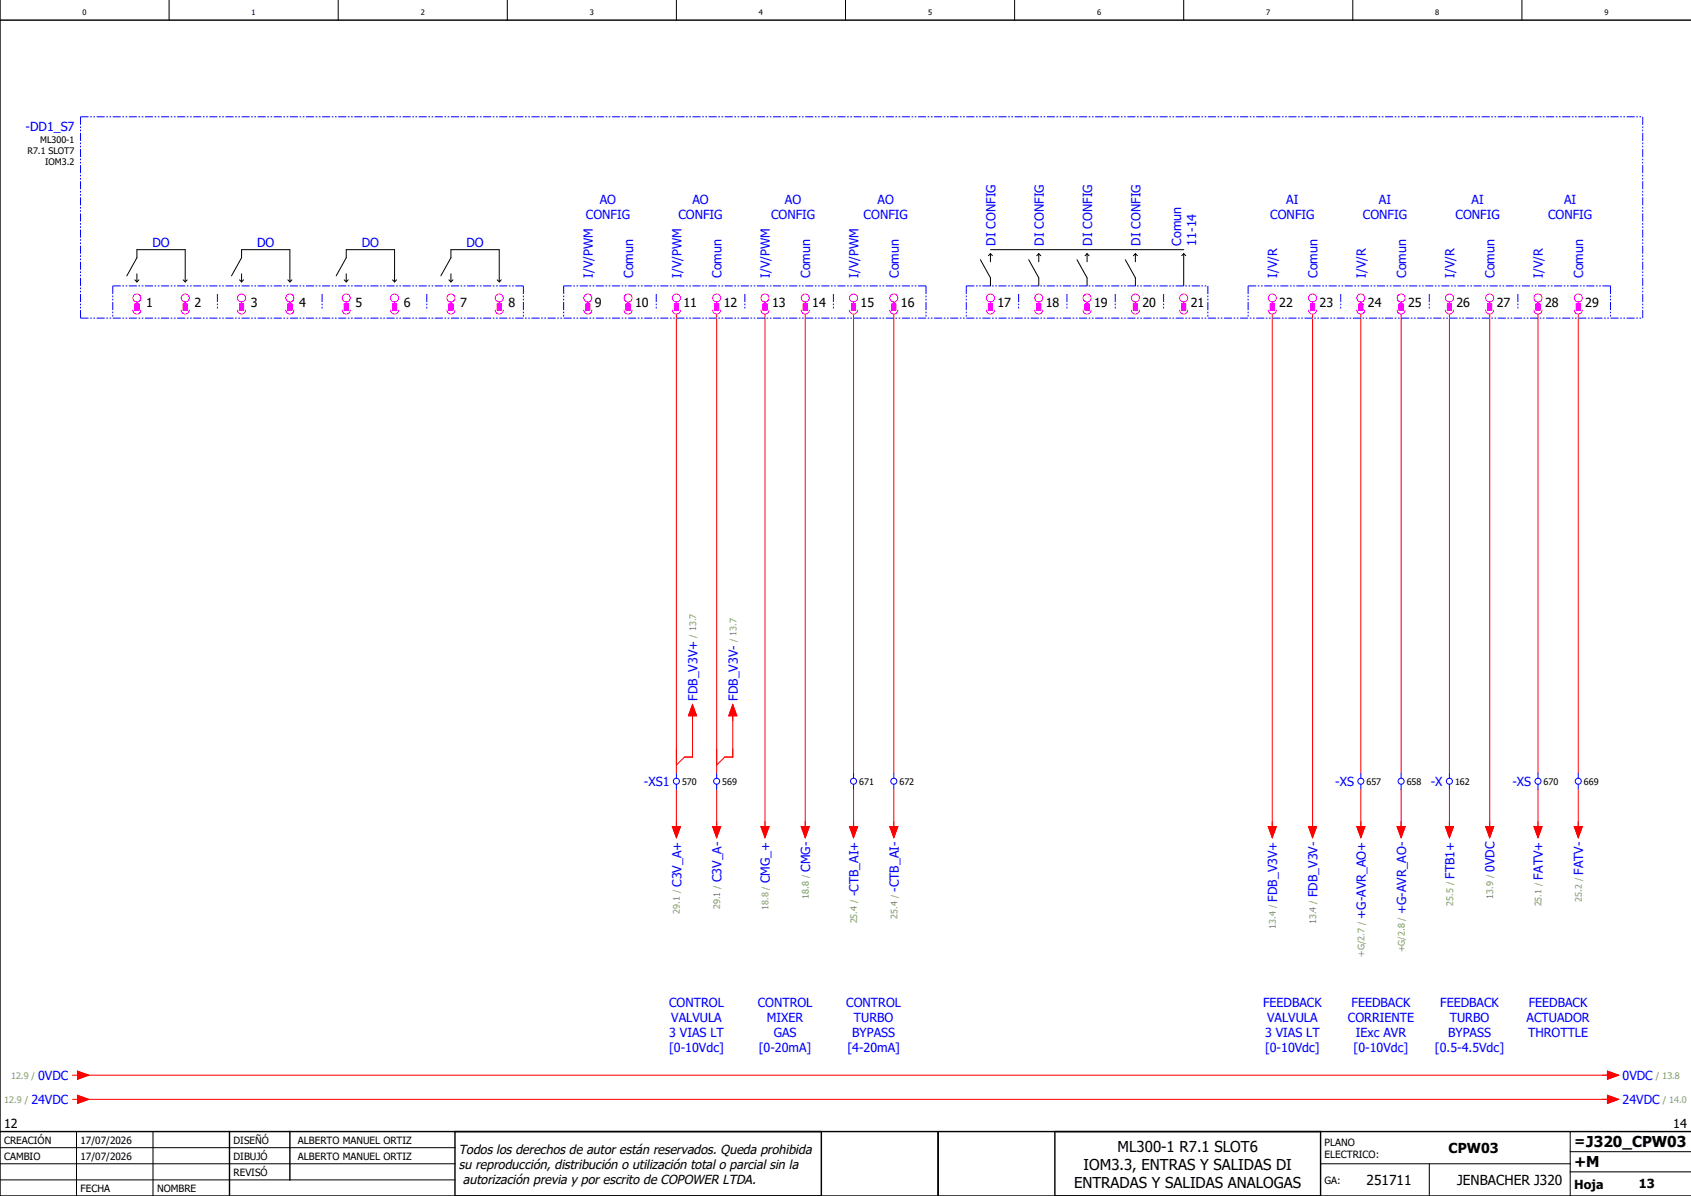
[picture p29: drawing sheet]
<svg xmlns="http://www.w3.org/2000/svg" width="420mm" height="297mm" viewBox="0 0 420 297" stroke-linecap="round" stroke-linejoin="round" font-family="sans-serif">
<defs><g id="words">
<g font-size="3.7">
<text x="277.6" y="286">ML300-1 R7.1 SLOT6</text>
<text x="269.1" y="290.5">IOM3.3, ENTRAS Y SALIDAS DI</text>
<text x="391" y="289.8">+M</text>
<text x="266.8" y="295">ENTRADAS Y SALIDAS ANALOGAS</text>
</g>
<g font-size="3.4">
<text x="359.8" y="286.4">CPW03</text>
<text x="391" y="284.6">=J320_CPW03</text>
<text x="339.4" y="294.4">251711</text>
<text x="361.9" y="294.4">JENBACHER J320</text>
</g>
<g font-size="3.2">
<text x="114" y="286.5">Todos los derechos de autor están reservados. Queda prohibida</text>
<text x="114" y="290.2">su reproducción, distribución o utilización total o parcial sin la</text>
<text x="115" y="294">autorización previa y por escrito de COPOWER LTDA.</text>
</g>
<g font-size="3.1" fill="#00f">
<text x="6.3" y="32.6">-DD1_S7</text>
<text x="149" y="50.6">AO</text>
<text x="172" y="50.6">AO</text>
<text x="195" y="50.6">AO</text>
<text x="218" y="50.6">AO</text>
<text x="319.5" y="50.6">AI</text>
<text x="342.5" y="50.6">AI</text>
<text x="365.5" y="50.6">AI</text>
<text x="388.5" y="50.6">AI</text>
<text x="145.5" y="54.4">CONFIG</text>
<text x="168.5" y="54.4">CONFIG</text>
<text x="191.5" y="54.4">CONFIG</text>
<text x="214.5" y="54.4">CONFIG</text>
<text x="315.5" y="54.4">CONFIG</text>
<text x="338.5" y="54.4">CONFIG</text>
<text x="361.5" y="54.4">CONFIG</text>
<text x="384.5" y="54.4">CONFIG</text>
<text x="37.8" y="61.4">DO</text>
<text x="63.8" y="61.4">DO</text>
<text x="89.9" y="61.4">DO</text>
<text x="115.9" y="61.4">DO</text>
<text x="247.2" y="61" transform="rotate(-90 247.2 61)">DI CONFIG</text>
<text x="259.2" y="61" transform="rotate(-90 259.2 61)">DI CONFIG</text>
<text x="271.2" y="61" transform="rotate(-90 271.2 61)">DI CONFIG</text>
<text x="283.2" y="61" transform="rotate(-90 283.2 61)">DI CONFIG</text>
<text x="293.4" y="61" transform="rotate(-90 293.4 61)">Comun</text>
<text x="297.1" y="61" transform="rotate(-90 297.1 61)">11-14</text>
<text x="147.2" y="69" transform="rotate(-90 147.2 69)">I/V/PWM</text>
<text x="157.2" y="69" transform="rotate(-90 157.2 69)">Comun</text>
<text x="169.2" y="69" transform="rotate(-90 169.2 69)">I/V/PWM</text>
<text x="179.2" y="69" transform="rotate(-90 179.2 69)">Comun</text>
<text x="191.2" y="69" transform="rotate(-90 191.2 69)">I/V/PWM</text>
<text x="201.2" y="69" transform="rotate(-90 201.2 69)">Comun</text>
<text x="213.2" y="69" transform="rotate(-90 213.2 69)">I/V/PWM</text>
<text x="223.2" y="69" transform="rotate(-90 223.2 69)">Comun</text>
<text x="317.2" y="69" transform="rotate(-90 317.2 69)">I/V/R</text>
<text x="327.2" y="69" transform="rotate(-90 327.2 69)">Comun</text>
<text x="339.2" y="69" transform="rotate(-90 339.2 69)">I/V/R</text>
<text x="349.2" y="69" transform="rotate(-90 349.2 69)">Comun</text>
<text x="361.2" y="69" transform="rotate(-90 361.2 69)">I/V/R</text>
<text x="371.2" y="69" transform="rotate(-90 371.2 69)">Comun</text>
<text x="383.2" y="69" transform="rotate(-90 383.2 69)">I/V/R</text>
<text x="393.2" y="69" transform="rotate(-90 393.2 69)">Comun</text>
<text x="173.2" y="174" transform="rotate(-90 173.2 174)">FDB_V3V+</text>
<text x="183.2" y="174" transform="rotate(-90 183.2 174)">FDB_V3V-</text>
<text x="159.9" y="195.2">-XS1</text>
<text x="331.6" y="195.2">-XS</text>
<text x="355.4" y="195.2">-X</text>
<text x="375.6" y="195.2">-XS</text>
<text x="169.2" y="220.2" transform="rotate(-90 169.2 220.2)">C3V_A+</text>
<text x="179.2" y="219.1" transform="rotate(-90 179.2 219.1)">C3V_A-</text>
<text x="191.2" y="219.3" transform="rotate(-90 191.2 219.3)">CMG_+</text>
<text x="201.2" y="216.5" transform="rotate(-90 201.2 216.5)">CMG-</text>
<text x="223.2" y="221.5" transform="rotate(-90 223.2 221.5)">-CTB_AI-</text>
<text x="361.2" y="218.2" transform="rotate(-90 361.2 218.2)">FTB1+</text>
<text x="371.2" y="216.5" transform="rotate(-90 371.2 216.5)">0VDC</text>
<text x="383.2" y="218.4" transform="rotate(-90 383.2 218.4)">FATV+</text>
<text x="393.2" y="217.3" transform="rotate(-90 393.2 217.3)">FATV-</text>
<text x="213.2" y="222.6" transform="rotate(-90 213.2 222.6)">-CTB_AI+</text>
<text x="317.2" y="223.9" transform="rotate(-90 317.2 223.9)">FDB_V3V+</text>
<text x="327.2" y="222.8" transform="rotate(-90 327.2 222.8)">FDB_V3V-</text>
<text x="349.2" y="227" transform="rotate(-90 349.2 227)">+G-AVR_AO-</text>
<text x="339.2" y="228.1" transform="rotate(-90 339.2 228.1)">+G-AVR_AO+</text>
<text x="166.2" y="250.1">CONTROL</text>
<text x="188.2" y="250.1">CONTROL</text>
<text x="210.2" y="250.1">CONTROL</text>
<text x="313.7" y="250.1">FEEDBACK</text>
<text x="335.7" y="250.1">FEEDBACK</text>
<text x="357.7" y="250.1">FEEDBACK</text>
<text x="379.7" y="250.1">FEEDBACK</text>
<text x="166.2" y="257.6">3 VIAS LT</text>
<text x="166.7" y="253.9">VALVULA</text>
<text x="190.5" y="253.9">MIXER</text>
<text x="192.2" y="257.6">GAS</text>
<text x="211.7" y="257.6">BYPASS</text>
<text x="212.1" y="253.9">TURBO</text>
<text x="314.2" y="257.6">3 VIAS LT</text>
<text x="314.7" y="253.9">VALVULA</text>
<text x="334.8" y="253.9">CORRIENTE</text>
<text x="336.8" y="257.6">IExc AVR</text>
<text x="359.7" y="257.6">BYPASS</text>
<text x="360.1" y="253.9">TURBO</text>
<text x="379.2" y="253.9">ACTUADOR</text>
<text x="379.5" y="257.6">THROTTLE</text>
<text x="166.2" y="261.4">[0-10Vdc]</text>
<text x="188.5" y="261.4">[0-20mA]</text>
<text x="210.5" y="261.4">[4-20mA]</text>
<text x="314.2" y="261.4">[0-10Vdc]</text>
<text x="336.2" y="261.4">[0-10Vdc]</text>
<text x="356.4" y="261.4">[0.5-4.5Vdc]</text>
<text x="9.5" y="268.2">0VDC</text>
<text x="403" y="268.2">0VDC</text>
<text x="7.8" y="274.2">24VDC</text>
<text x="403" y="274.2">24VDC</text>
</g>
<g font-size="3.1">
<text x="36.3" y="76.4">1</text>
<text x="48.3" y="76.4">2</text>
<text x="62.3" y="76.4">3</text>
<text x="74.3" y="76.4">4</text>
<text x="88.3" y="76.4">5</text>
<text x="100.3" y="76.4">6</text>
<text x="114.3" y="76.4">7</text>
<text x="126.3" y="76.4">8</text>
<text x="147.8" y="76.4">9</text>
<text x="157.7" y="76.4">10</text>
<text x="169.7" y="76.4">11</text>
<text x="179.8" y="76.4">12</text>
<text x="191.7" y="76.4">13</text>
<text x="201.8" y="76.4">14</text>
<text x="213.8" y="76.4">15</text>
<text x="223.8" y="76.4">16</text>
<text x="247.8" y="76.4">17</text>
<text x="259.7" y="76.4">18</text>
<text x="271.8" y="76.4">19</text>
<text x="283.8" y="76.4">20</text>
<text x="295.7" y="76.4">21</text>
<text x="317.8" y="76.4">22</text>
<text x="327.7" y="76.4">23</text>
<text x="339.8" y="76.4">24</text>
<text x="349.7" y="76.4">25</text>
<text x="361.7" y="76.4">26</text>
<text x="371.8" y="76.4">27</text>
<text x="383.8" y="76.4">28</text>
<text x="393.7" y="76.4">29</text>
<text x="1" y="280">12</text>
<text x="415.6" y="280">14</text>
<text x="391" y="295.2">Hoja</text>
<text x="407" y="295">13</text>
</g>
<g font-size="2.5">
<text x="1" y="284">CREACIÓN</text>
<text x="20" y="284">17/07/2026</text>
<text x="58" y="284">DISEÑÓ</text>
<text x="74" y="284">ALBERTO MANUEL ORTIZ</text>
<text x="329" y="284.5">PLANO</text>
<text x="329" y="287.5">ELECTRICO:</text>
<text x="1" y="288">CAMBIO</text>
<text x="20" y="288">17/07/2026</text>
<text x="58" y="292">REVISÓ</text>
<text x="58" y="288">DIBUJÓ</text>
<text x="74" y="288">ALBERTO MANUEL ORTIZ</text>
<text x="329" y="294">GA:</text>
<text x="20" y="296">FECHA</text>
<text x="39" y="296">NOMBRE</text>
</g>
<g font-size="2.2">
<text x="10" y="35.5">ML300-1</text>
<text x="6.8" y="38.2">R7.1 SLOT7</text>
<text x="11.2" y="40.9">IOM3.2</text>
<text x="169.4" y="194.9">570</text>
<text x="179.4" y="194.9">569</text>
<text x="213.4" y="194.9">671</text>
<text x="223.4" y="194.9">672</text>
<text x="339.4" y="194.9">657</text>
<text x="349.4" y="194.9">658</text>
<text x="361.4" y="194.9">162</text>
<text x="383.4" y="194.9">670</text>
<text x="393.4" y="194.9">669</text>
</g>
<g font-size="2.2" fill="#7ca552">
<text x="172.9" y="158.3" transform="rotate(-90 172.9 158.3)">/ 13.7</text>
<text x="182.9" y="159.5" transform="rotate(-90 182.9 159.5)">/ 13.7</text>
<text x="168.9" y="226.9" transform="rotate(-90 168.9 226.9)">29.1 /</text>
<text x="178.9" y="225.8" transform="rotate(-90 178.9 225.8)">29.1 /</text>
<text x="190.9" y="226" transform="rotate(-90 190.9 226)">18.8 /</text>
<text x="200.9" y="223.2" transform="rotate(-90 200.9 223.2)">18.8 /</text>
<text x="360.9" y="224.9" transform="rotate(-90 360.9 224.9)">25.5 /</text>
<text x="370.9" y="223.2" transform="rotate(-90 370.9 223.2)">13.9 /</text>
<text x="382.9" y="225.1" transform="rotate(-90 382.9 225.1)">25.1 /</text>
<text x="392.9" y="224" transform="rotate(-90 392.9 224)">25.2 /</text>
<text x="212.9" y="229.3" transform="rotate(-90 212.9 229.3)">25.4 /</text>
<text x="222.9" y="228.2" transform="rotate(-90 222.9 228.2)">25.4 /</text>
<text x="316.9" y="230.6" transform="rotate(-90 316.9 230.6)">13.4 /</text>
<text x="326.9" y="229.5" transform="rotate(-90 326.9 229.5)">13.4 /</text>
<text x="338.9" y="237.6" transform="rotate(-90 338.9 237.6)">+G/2.7 /</text>
<text x="348.9" y="236.4" transform="rotate(-90 348.9 236.4)">+G/2.8 /</text>
<text x="2.8" y="267.9">12.9 /</text>
<text x="411.3" y="267.9">/ 13.8</text>
<text x="1.1" y="273.9">12.9 /</text>
<text x="413" y="273.9">/ 14.0</text>
</g>
<g font-size="1.9">
<text x="20.5" y="3.6">0</text>
<text x="62.5" y="3.6">1</text>
<text x="104.5" y="3.6">2</text>
<text x="146.5" y="3.6">3</text>
<text x="188.5" y="3.6">4</text>
<text x="230.5" y="3.6">5</text>
<text x="272.5" y="3.6">6</text>
<text x="314.5" y="3.6">7</text>
<text x="356.5" y="3.6">8</text>
<text x="398.5" y="3.6">9</text>
</g>
</g></defs>
<g fill="none" stroke="#000" stroke-width=".25">
<path d="M42 0v5M84 0v5M126 0v5M168 0v5M210 0v5M252 0v5M294 0v5M336 0v5M378 0v5M33.5 69.5l.5 .5M34 62h12M34 68v2"/>
<path d="M34 62v2l-2.5 4.5M34.5 69.5l-.5 .5M45.5 69.5l.5 .5M46 62v8M46.5 69.5l-.5 .5M59.5 69.5l.5 .5M60 62h12M60 68v2M60 62v2l-2.5 4.5M60.5 69.5l-.5 .5M71.5 69.5l.5 .5M72 62v8"/>
<path d="M72.5 69.5l-.5 .5M85.5 69.5l.5 .5M86 62h12M86 68v2M86 62v2l-2.5 4.5M86.5 69.5l-.5 .5M97.5 69.5l.5 .5M98 62v8M98.5 69.5l-.5 .5M111.5 69.5l.5 .5M112 62h12M112 68v2"/>
<path d="M112 62v2l-2.5 4.5M112.5 69.5l-.5 .5M123.5 69.5l.5 .5M124 62v8M124.5 69.5l-.5 .5M243.5 64.5l2.5 4.5v2M246 63l.5 .5M246 63l-.5 .5M246 62h48M246 63v2M255.5 64.5l2.5 4.5v2M258 63l.5 .5"/>
<path d="M258 63l-.5 .5M258 63v2M267.5 64.5l2.5 4.5v2M270 63l.5 .5M270 63l-.5 .5M270 63v2M279.5 64.5l2.5 4.5v2M282 63l.5 .5M282 63l-.5 .5M282 63v2M294 63l.5 .5M294 63v8"/>
<path d="M294 63l-.5 .5M0 285h113M0 293h113M0 289h113M19 281v16M38 281v16M328 289h62M355 289v8M390 291h30M390 281v16M390 286h30"/>
</g>
<path d="M0 5h420M0 0v297h420M0 281h420M57 281v16M72 281v12M113 281v16M204 281v16M233 281v16M262 281v16M328 281v16" fill="none" stroke="#000" stroke-width=".35"/>
<g fill="none" stroke="#f00" stroke-width=".25">
<path d="M168 78v114M178 78v114M190 78v128M200 78v128M212 78v114M222 78v114M316 78v128M326 78v128M338 78v114M348 78v114M360 78v114M370 78v128"/>
<path d="M382 78v114M392 78v114M172 177.8v10.2h-2l-2 2M172 175l1 2.8h-2zM182 177.8v10.2h-2l-2 2M182 175l1 2.8h-2zM168 196v10M178 196v10M212 196v10M222 196v10M338 196v10M348 196v10"/>
<path d="M360 196v10M382 196v10M392 196v10M167 205.2h2l-1 2.8zM177 205.2h2l-1 2.8zM189 205.2h2l-1 2.8zM199 205.2h2l-1 2.8zM211 205.2h2l-1 2.8zM221 205.2h2l-1 2.8zM315 205.2h2l-1 2.8zM325 205.2h2l-1 2.8zM337 205.2h2l-1 2.8z"/>
<path d="M347 205.2h2l-1 2.8zM359 205.2h2l-1 2.8zM369 205.2h2l-1 2.8zM381 205.2h2l-1 2.8zM391 205.2h2l-1 2.8zM18 273h1.2M18 267h1.2M19.2 272l2.8 1-2.8 1zM19.2 266l2.8 1-2.8 1zM20 273h380M20 267h380M399.2 272l2.8 1-2.8 1z"/>
<path d="M399.2 266l2.8 1-2.8 1z"/>
</g>
<g fill="none" stroke="#00f" stroke-width=".25" stroke-dasharray="2 .4 .4 .4 .4 .4" stroke-linecap="butt">
<path d="M20 29h388M20 29v50M408 29v50M20 79h388M28 71v8M28 71h102M54 73v4M80 73v4M106 73v4M130 71v8M140 71v8M140 71h90"/>
<path d="M163 73v4M185 73v4M207 73v4M230 71v8M240 71v8M240 71h60M253 73v4M265 73v4M277 73v4M289 73v4M300 71v8M310 71v8"/>
<path d="M310 71h90M333 73v4M355 73v4M377 73v4M400 71v8"/>
</g>
<g fill="none" stroke="#f0f" stroke-width=".25">
<path d="M33 77a1 1 0 0 0 1 1 1 1 0 0 0 1-1M33.5 75.5h1v1.5h-1zM34 75v.5M45 77a1 1 0 0 0 1 1 1 1 0 0 0 1-1M45.5 75.5h1v1.5h-1zM46 75v.5M59 77a1 1 0 0 0 1 1 1 1 0 0 0 1-1M59.5 75.5h1v1.5h-1zM60 75v.5M71 77a1 1 0 0 0 1 1 1 1 0 0 0 1-1M71.5 75.5h1v1.5h-1zM72 75v.5"/>
<path d="M85 77a1 1 0 0 0 1 1 1 1 0 0 0 1-1M85.5 75.5h1v1.5h-1zM86 75v.5M97 77a1 1 0 0 0 1 1 1 1 0 0 0 1-1M97.5 75.5h1v1.5h-1zM98 75v.5M111 77a1 1 0 0 0 1 1 1 1 0 0 0 1-1M111.5 75.5h1v1.5h-1zM112 75v.5M123 77a1 1 0 0 0 1 1 1 1 0 0 0 1-1M123.5 75.5h1v1.5h-1zM124 75v.5"/>
<path d="M145 77a1 1 0 0 0 1 1 1 1 0 0 0 1-1M145.5 75.5h1v1.5h-1zM146 75v.5M155 77a1 1 0 0 0 1 1 1 1 0 0 0 1-1M155.5 75.5h1v1.5h-1zM156 75v.5M167 77a1 1 0 0 0 1 1 1 1 0 0 0 1-1M167.5 75.5h1v1.5h-1zM168 75v.5M177 77a1 1 0 0 0 1 1 1 1 0 0 0 1-1M177.5 75.5h1v1.5h-1zM178 75v.5"/>
<path d="M189 77a1 1 0 0 0 1 1 1 1 0 0 0 1-1M189.5 75.5h1v1.5h-1zM190 75v.5M199 77a1 1 0 0 0 1 1 1 1 0 0 0 1-1M199.5 75.5h1v1.5h-1zM200 75v.5M211 77a1 1 0 0 0 1 1 1 1 0 0 0 1-1M211.5 75.5h1v1.5h-1zM212 75v.5M221 77a1 1 0 0 0 1 1 1 1 0 0 0 1-1M221.5 75.5h1v1.5h-1zM222 75v.5"/>
<path d="M245 77a1 1 0 0 0 1 1 1 1 0 0 0 1-1M245.5 75.5h1v1.5h-1zM246 75v.5M257 77a1 1 0 0 0 1 1 1 1 0 0 0 1-1M257.5 75.5h1v1.5h-1zM258 75v.5M269 77a1 1 0 0 0 1 1 1 1 0 0 0 1-1M269.5 75.5h1v1.5h-1zM270 75v.5M281 77a1 1 0 0 0 1 1 1 1 0 0 0 1-1M281.5 75.5h1v1.5h-1zM282 75v.5"/>
<path d="M293 77a1 1 0 0 0 1 1 1 1 0 0 0 1-1M293.5 75.5h1v1.5h-1zM294 75v.5M315 77a1 1 0 0 0 1 1 1 1 0 0 0 1-1M315.5 75.5h1v1.5h-1zM316 75v.5M325 77a1 1 0 0 0 1 1 1 1 0 0 0 1-1M325.5 75.5h1v1.5h-1zM326 75v.5M337 77a1 1 0 0 0 1 1 1 1 0 0 0 1-1M337.5 75.5h1v1.5h-1zM338 75v.5"/>
<path d="M347 77a1 1 0 0 0 1 1 1 1 0 0 0 1-1M347.5 75.5h1v1.5h-1zM348 75v.5M359 77a1 1 0 0 0 1 1 1 1 0 0 0 1-1M359.5 75.5h1v1.5h-1zM360 75v.5M369 77a1 1 0 0 0 1 1 1 1 0 0 0 1-1M369.5 75.5h1v1.5h-1zM370 75v.5M381 77a1 1 0 0 0 1 1 1 1 0 0 0 1-1M381.5 75.5h1v1.5h-1zM382 75v.5"/>
<path d="M391 77a1 1 0 0 0 1 1 1 1 0 0 0 1-1M391.5 75.5h1v1.5h-1zM392 75v.5"/>
<circle cx="34" cy="74" r="1"/>
<circle cx="46" cy="74" r="1"/>
<circle cx="60" cy="74" r="1"/>
<circle cx="72" cy="74" r="1"/>
<circle cx="86" cy="74" r="1"/>
<circle cx="98" cy="74" r="1"/>
<circle cx="112" cy="74" r="1"/>
<circle cx="124" cy="74" r="1"/>
<circle cx="146" cy="74" r="1"/>
<circle cx="156" cy="74" r="1"/>
<circle cx="168" cy="74" r="1"/>
<circle cx="178" cy="74" r="1"/>
<circle cx="190" cy="74" r="1"/>
<circle cx="200" cy="74" r="1"/>
<circle cx="212" cy="74" r="1"/>
<circle cx="222" cy="74" r="1"/>
<circle cx="246" cy="74" r="1"/>
<circle cx="258" cy="74" r="1"/>
<circle cx="270" cy="74" r="1"/>
<circle cx="282" cy="74" r="1"/>
<circle cx="294" cy="74" r="1"/>
<circle cx="316" cy="74" r="1"/>
<circle cx="326" cy="74" r="1"/>
<circle cx="338" cy="74" r="1"/>
<circle cx="348" cy="74" r="1"/>
<circle cx="360" cy="74" r="1"/>
<circle cx="370" cy="74" r="1"/>
<circle cx="382" cy="74" r="1"/>
<circle cx="392" cy="74" r="1"/>
</g>
<g fill="#f0f" stroke="#f0f" stroke-width=".25">
<path d="M45.5 75.5h1v1.5h-1z"/>
<path d="M33.5 75.5h1v1.5h-1z"/>
<path d="M71.5 75.5h1v1.5h-1z"/>
<path d="M59.5 75.5h1v1.5h-1z"/>
<path d="M97.5 75.5h1v1.5h-1z"/>
<path d="M85.5 75.5h1v1.5h-1z"/>
<path d="M111.5 75.5h1v1.5h-1z"/>
<path d="M123.5 75.5h1v1.5h-1z"/>
<path d="M145.5 75.5h1v1.5h-1z"/>
<path d="M155.5 75.5h1v1.5h-1z"/>
<path d="M167.5 75.5h1v1.5h-1z"/>
<path d="M177.5 75.5h1v1.5h-1z"/>
<path d="M189.5 75.5h1v1.5h-1z"/>
<path d="M199.5 75.5h1v1.5h-1z"/>
<path d="M211.5 75.5h1v1.5h-1z"/>
<path d="M221.5 75.5h1v1.5h-1z"/>
<path d="M245.5 75.5h1v1.5h-1z"/>
<path d="M257.5 75.5h1v1.5h-1z"/>
<path d="M269.5 75.5h1v1.5h-1z"/>
<path d="M281.5 75.5h1v1.5h-1z"/>
<path d="M293.5 75.5h1v1.5h-1z"/>
<path d="M315.5 75.5h1v1.5h-1z"/>
<path d="M325.5 75.5h1v1.5h-1z"/>
<path d="M337.5 75.5h1v1.5h-1z"/>
<path d="M347.5 75.5h1v1.5h-1z"/>
<path d="M359.5 75.5h1v1.5h-1z"/>
<path d="M369.5 75.5h1v1.5h-1z"/>
<path d="M381.5 75.5h1v1.5h-1z"/>
<path d="M391.5 75.5h1v1.5h-1z"/>
</g>
<g fill="none" stroke="#00f" stroke-width=".25">
<path d="M168 192v1.3M168 194.7v1.3M178 192v1.3M178 194.7v1.3M212 192v1.3M212 194.7v1.3M222 192v1.3M222 194.7v1.3M338 192v1.3M338 194.7v1.3M348 192v1.3M348 194.7v1.3"/>
<path d="M360 192v1.3M360 194.7v1.3M382 192v1.3M382 194.7v1.3M392 192v1.3M392 194.7v1.3"/>
<circle cx="168" cy="194" r=".75"/>
<circle cx="178" cy="194" r=".75"/>
<circle cx="212" cy="194" r=".75"/>
<circle cx="222" cy="194" r=".75"/>
<circle cx="338" cy="194" r=".75"/>
<circle cx="348" cy="194" r=".75"/>
<circle cx="360" cy="194" r=".75"/>
<circle cx="382" cy="194" r=".75"/>
<circle cx="392" cy="194" r=".75"/>
</g>
<g fill="#f00" stroke="#f00" stroke-width=".25">
<path d="M19.2 272l2.8 1-2.8 1z"/>
<path d="M19.2 266l2.8 1-2.8 1z"/>
<path d="M399.2 272l2.8 1-2.8 1z"/>
<path d="M399.2 266l2.8 1-2.8 1z"/>
<path d="M381 205.2h2l-1 2.8z"/>
<path d="M391 205.2h2l-1 2.8z"/>
<path d="M359 205.2h2l-1 2.8z"/>
<path d="M337 205.2h2l-1 2.8z"/>
<path d="M347 205.2h2l-1 2.8z"/>
<path d="M369 205.2h2l-1 2.8z"/>
<path d="M189 205.2h2l-1 2.8z"/>
<path d="M199 205.2h2l-1 2.8z"/>
<path d="M315 205.2h2l-1 2.8z"/>
<path d="M325 205.2h2l-1 2.8z"/>
<path d="M211 205.2h2l-1 2.8z"/>
<path d="M221 205.2h2l-1 2.8z"/>
<path d="M172 175l1 2.8h-2z"/>
<path d="M182 175l1 2.8h-2z"/>
<path d="M167 205.2h2l-1 2.8z"/>
<path d="M177 205.2h2l-1 2.8z"/>
</g>
<use href="#words"/>
</svg>
